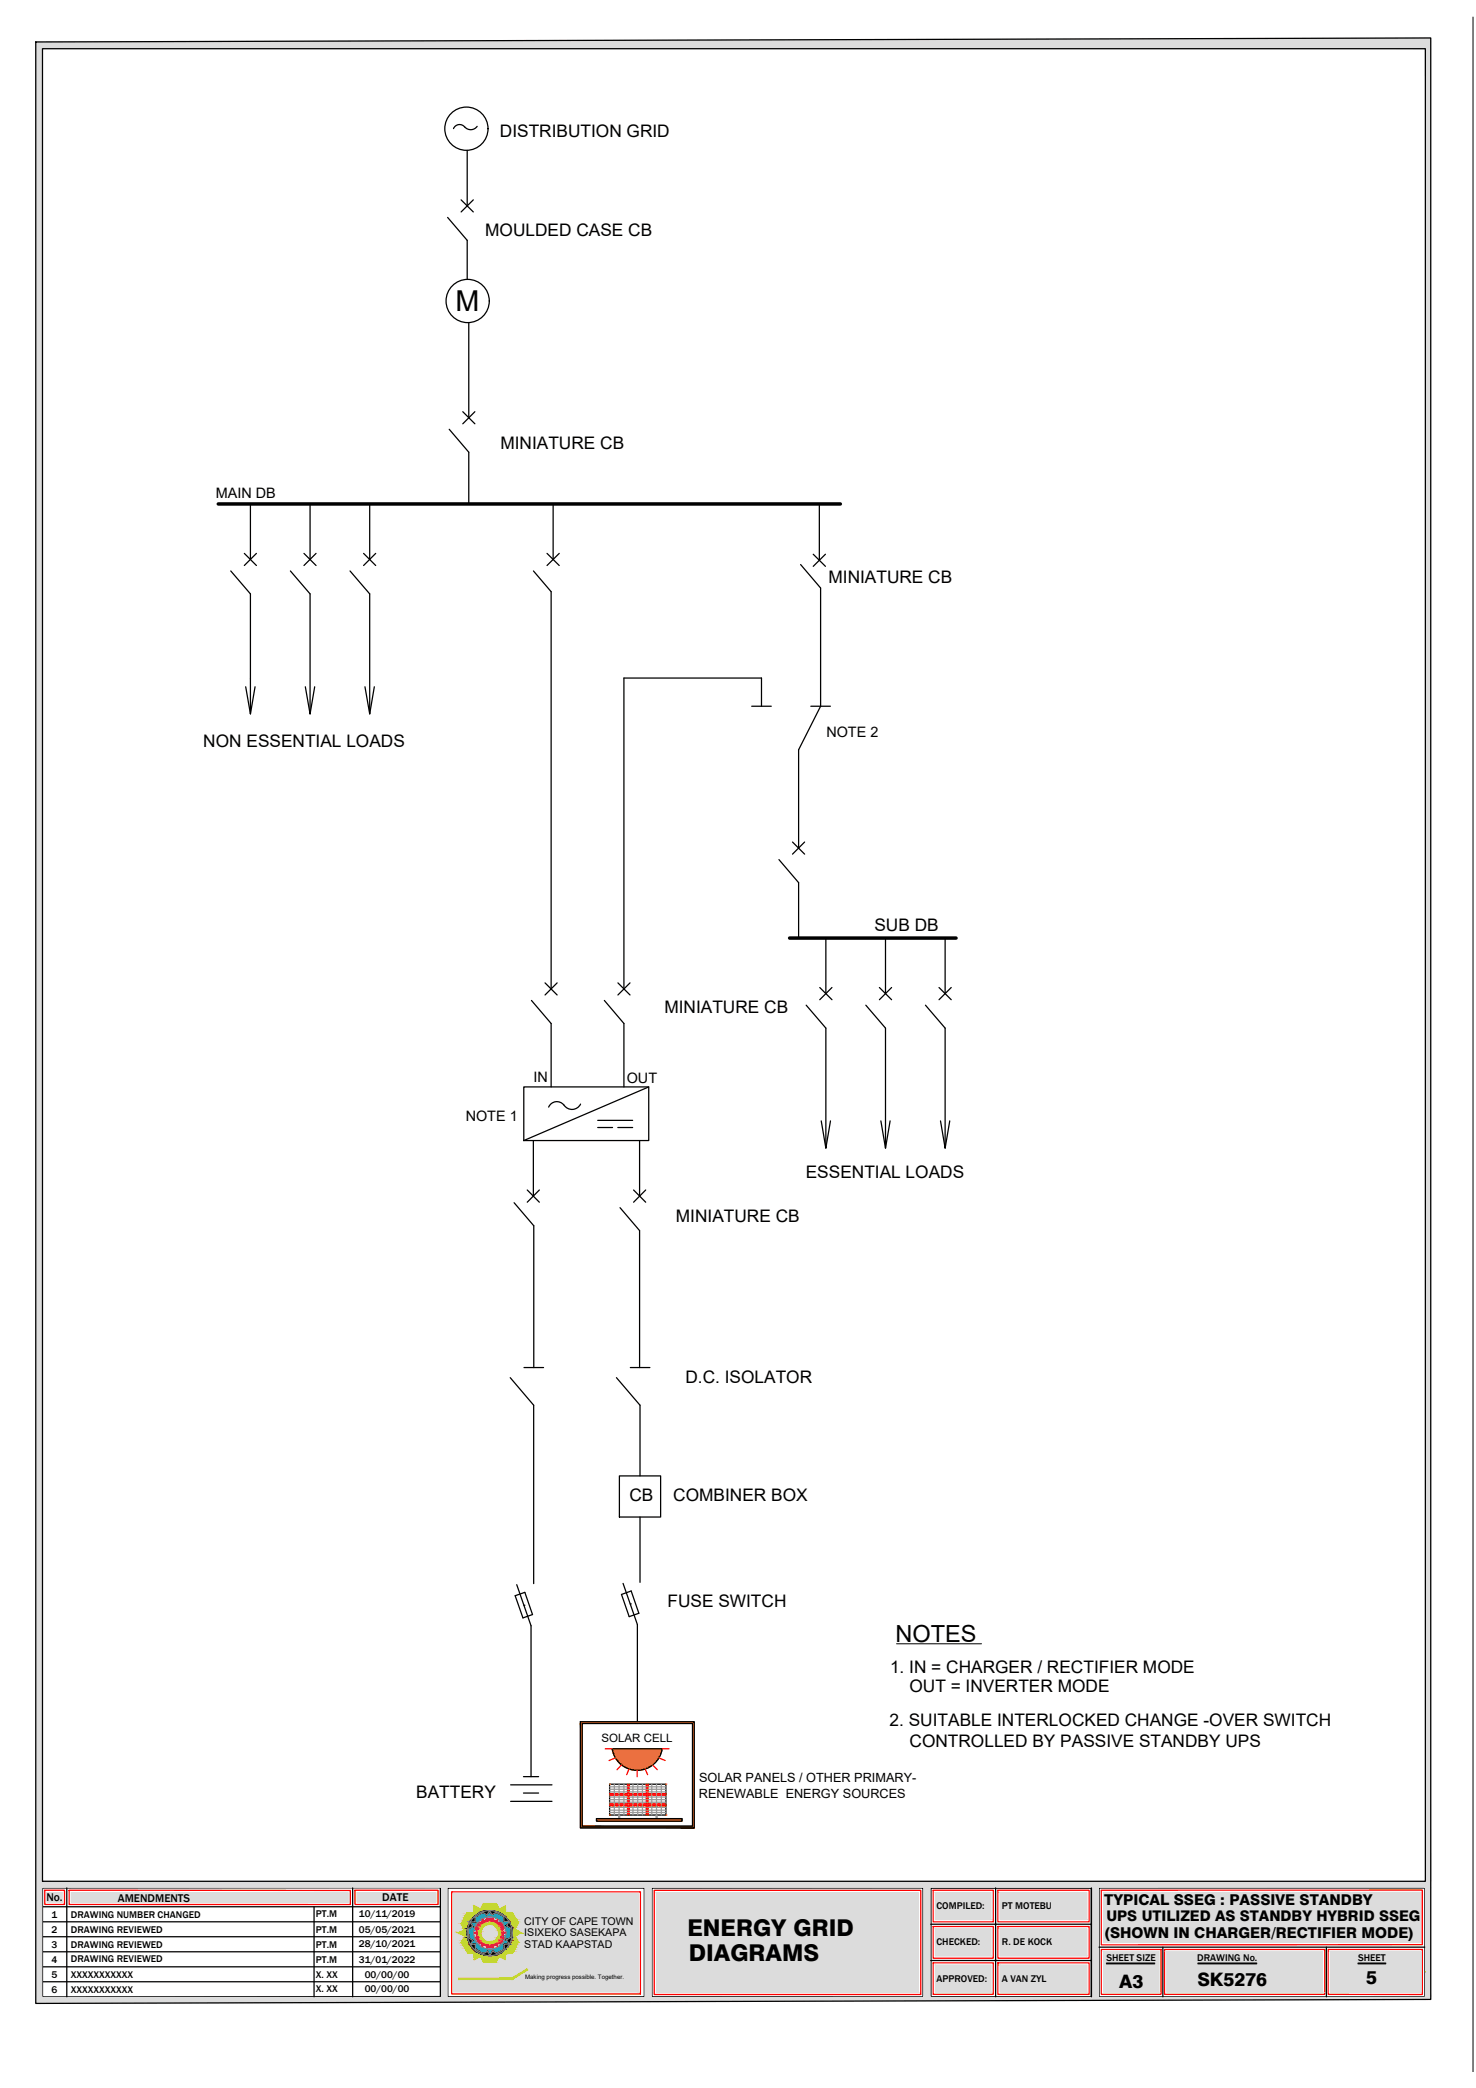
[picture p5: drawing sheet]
<svg xmlns="http://www.w3.org/2000/svg" width="297mm" height="420mm" viewBox="0 0 297 420" stroke-linecap="round" stroke-linejoin="round" font-family="sans-serif">
<defs><g id="words">
<text font-size="5.8" x="91.7" y="62.7">M</text>
<g font-size="4.7">
<text x="180.2" y="330.3">NOTES</text>
<text x="138.3" y="389.5">ENERGY GRID</text>
<text x="138.6" y="394.7">DIAGRAMS</text>
</g>
<g font-size="3.7">
<text x="225.3" y="400.1">A3</text>
<text x="241" y="399.5">SK5276</text>
<text x="274.9" y="399.2">5</text>
</g>
<g font-size="3.5">
<text x="100.6" y="27.5">DISTRIBUTION GRID</text>
<text x="97.6" y="47.5">MOULDED CASE CB</text>
<text x="100.7" y="90.3">MINIATURE CB</text>
<text x="166.7" y="117.4">MINIATURE CB</text>
<text x="40.9" y="150.3">NON ESSENTIAL LOADS</text>
<text x="176" y="187.4">SUB DB</text>
<text x="133.7" y="203.9">MINIATURE CB</text>
<text x="162.2" y="237">ESSENTIAL LOADS</text>
<text x="136" y="245.8">MINIATURE CB</text>
<text x="137.9" y="278.2">D.C. ISOLATOR</text>
<text x="126.7" y="302.1">CB</text>
<text x="135.5" y="302.1">COMBINER BOX</text>
<text x="134.3" y="323.5">FUSE SWITCH</text>
<text x="179.1" y="336.6">1. IN = CHARGER / RECTIFIER MODE</text>
<text x="183" y="340.5">OUT = INVERTER MODE</text>
<text x="179" y="347.3">2. SUITABLE INTERLOCKED CHANGE -OVER SWITCH</text>
<text x="183" y="351.6">CONTROLLED BY PASSIVE STANDBY UPS</text>
<text x="83.8" y="361.7">BATTERY</text>
</g>
<g font-size="3">
<text x="222.2" y="383.4">TYPICAL SSEG : PASSIVE STANDBY</text>
<text x="222.2" y="389.9">(SHOWN IN CHARGER/RECTIFIER MODE)</text>
<text x="222.7" y="386.6">UPS UTILIZED AS STANDBY HYBRID SSEG</text>
</g>
<g font-size="2.9">
<text x="43.5" y="100.2">MAIN DB</text>
<text x="166.3" y="148.2">NOTE 2</text>
<text x="107.3" y="217.8">IN</text>
<text x="126.1" y="217.9">OUT</text>
<text x="93.7" y="225.5">NOTE 1</text>
</g>
<g font-size="2.6">
<text x="140.7" y="358.5">SOLAR PANELS / OTHER PRIMARY-</text>
<text x="140.6" y="361.7">RENEWABLE ENERGY SOURCES</text>
</g>
<g font-size="2.3">
<text x="121.1" y="350.5">SOLAR CELL</text>
<text x="9.3" y="382.6">No.</text>
<text x="23.7" y="382.6">AMENDMENTS</text>
<text x="76.9" y="382.5">DATE</text>
</g>
<g font-size="2.1">
<text x="105.5" y="387.3">CITY OF CAPE TOWN</text>
<text x="105.5" y="389.7">ISIXEKO SASEKAPA</text>
<text x="105.5" y="392">STAD KAAPSTAD</text>
</g>
<g font-size="2">
<text x="10.4" y="385.9">1</text>
<text x="10.4" y="388.9">2</text>
<text x="14.3" y="385.9">DRAWING NUMBER CHANGED</text>
<text x="14.3" y="388.9">DRAWING REVIEWED</text>
<text x="63.6" y="385.8">PT.M</text>
<text x="63.6" y="388.9">PT.M</text>
<text x="72.2" y="385.8">10/11/2019</text>
<text x="72.2" y="388.9">05/05/2021</text>
<text x="188.5" y="384.2">COMPILED:</text>
<text x="201.6" y="384.2">PT MOTEBU</text>
<text x="10.4" y="391.9">3</text>
<text x="10.4" y="394.9">4</text>
<text x="14.3" y="392">DRAWING REVIEWED</text>
<text x="14.3" y="394.8">DRAWING REVIEWED</text>
<text x="63.6" y="391.9">PT.M</text>
<text x="63.6" y="394.9">PT.M</text>
<text x="72.2" y="391.9">28/10/2021</text>
<text x="72.2" y="394.9">31/01/2022</text>
<text x="188.5" y="391.5">CHECKED:</text>
<text x="201.6" y="391.5">R. DE KOCK</text>
<text x="222.7" y="394.5">SHEET SIZE</text>
<text x="240.9" y="394.5">DRAWING No.</text>
<text x="273.3" y="394.5">SHEET</text>
<text x="10.4" y="397.9">5</text>
<text x="10.4" y="401">6</text>
<text x="14.3" y="398">XXXXXXXXXXX</text>
<text x="14.3" y="401">XXXXXXXXXXX</text>
<text x="63.6" y="397.9">X. XX</text>
<text x="63.6" y="400.9">X. XX</text>
<text x="73.4" y="397.9">00/00/00</text>
<text x="73.4" y="400.9">00/00/00</text>
<text x="188.5" y="398.8">APPROVED:</text>
<text x="201.6" y="398.8">A VAN ZYL</text>
</g>
<text font-size="1.2" x="105.7" y="398.3">Making progress possible. Together.</text>
</g></defs>
<!-- layer: 500AL132KV -->
<g fill="#dcdcdc" stroke="#dcdcdc" stroke-width=".2">
<path d="M132.1 380.9h52.7z"/>
<path d="M132.1 380.9h52.7v20z"/>
<path d="M222.1 380.8h63.9z"/>
<path d="M222.1 380.8h63.9v10.1z"/>
<path d="M267.8 392.7h18.2z"/>
<path d="M267.8 392.7h18.2v8.1z"/>
<path d="M14.4 380.9h55.6z"/>
<path d="M14.4 380.9h55.6v1.8z"/>
<path d="M7.2 8.4l280.7-.8v.8z"/>
<path d="M7.2 401.8h280.7v.5z"/>
<path d="M132.1 380.9v20h52.7zM132.1 400.9h52.7z"/>
<path d="M222.1 380.8v10.1h63.9zM222.1 390.9h63.9z"/>
<path d="M267.8 392.7v8.1h18.2zM267.8 400.8h18.2z"/>
<path d="M222.1 392.7l11.1 8.2v-8.2zM222.1 392.7l11.1 8.2h-11.1z"/>
<path d="M14.4 380.9v1.8h55.6zM14.4 382.7l55.6 .1z"/>
<path d="M7.2 8.4l280.7 1.4v-1.4zM7.2 8.4l280.7 1.4h-280.7z"/>
<path d="M286.9 9.8l1 368.8v-368.8zM286.9 9.8l1 368.8h-1z"/>
<path d="M7.2 9.8l1.4 368.8v-368.8zM7.2 9.8l1.4 368.8h-1.4z"/>
<path d="M7.2 378.6l280.7 1.3v-1.3zM7.2 378.6l280.7 1.3h-280.7z"/>
<path d="M88.6 379.9h199.3zM88.6 379.9h199.3z"/>
<path d="M7.2 379.9h81.4zM7.2 379.9h1.4z"/>
<path d="M88.6 379.9h97.2zM88.6 379.9h42.6z"/>
<path d="M88.6 379.9l1.5 21.9v-21.9zM88.6 379.9l1.5 21.9h-1.5z"/>
<path d="M286.7 379.9l1.2 21.9v-21.9zM286.7 379.9l1.2 21.9h-1.2z"/>
<path d="M219.6 379.9l1.6 21.9v-21.9zM219.6 379.9l1.6 21.9h-1.6z"/>
<path d="M185.8 379.9l1.5 21.9v-21.9zM185.8 379.9l1.5 21.9h-1.5z"/>
<path d="M185.8 401.8h102.1zM156.5 401.8h131.4z"/>
<path d="M129.7 379.9l1.5 21.9v-21.9zM129.7 379.9l1.5 21.9h-1.5z"/>
<path d="M88.6 401.8h1.5zM8.6 401.8h81.5z"/>
<path d="M7.2 379.9l1.4 21.9v-21.9zM7.2 379.9l1.4 21.9h-1.4z"/>
<path d="M156.5 401.8h131.4zM131.2 401.8h156.7z"/>
<path d="M129.7 401.8h1.5zM129.7 401.8h1.5z"/>
<path d="M7.2 401.8h82.9zM7.2 401.8h82.9z"/>
<path d="M7.2 401.8v.5h280.7zM7.2 402.3h280.7l-280.7 .8z"/>
</g>
<!-- layer: 0 -->
<g fill="none" stroke="#dcdcdc" stroke-width=".25">
<path d="M9.5 380.9h3v1.8h-3zM14.4 380.9h55.6v1.9l-55.6-.1zM71.9 380.9h15.8v1.8h-15.8zM132.1 380.9h52.7v20h-52.7zM188.3 380.8h11.1v5.4h-11.1zM188.3 388.1h11.1v5.5h-11.1zM188.3 395.4h11.1v5.5h-11.1zM201.3 380.8h17.4v5.4h-17.4zM201.3 388.1h17.4v5.5h-17.4zM201.3 395.4h17.4v5.5h-17.4zM222.1 380.8h63.9v10.1h-63.9zM222.1 392.7h11.1v8.2h-11.1z"/>
<path d="M234.8 392.7h31.3v8.2h-31.3zM267.8 392.7h18.2v8.1l-18.2 .1z"/>
</g>
<g fill="#dcdcdc" stroke="#dcdcdc" stroke-width=".2">
<path d="M91.3 381.1l37.2 19.7v-19.7zM91.3 381.1l37.2 19.7h-37.2z"/>
<path d="M201.3 380.8l17.4 5.4v-5.4zM201.3 380.8l17.4 5.4h-17.4z"/>
<path d="M201.3 388.1l17.4 5.5v-5.5zM201.3 388.1l17.4 5.5h-17.4z"/>
<path d="M188.3 380.8l11.1 5.4v-5.4zM188.3 380.8l11.1 5.4h-11.1z"/>
<path d="M188.3 388.1l11.1 5.5v-5.5zM188.3 388.1l11.1 5.5h-11.1z"/>
<path d="M201.3 395.4l17.4 5.5v-5.5zM201.3 395.4l17.4 5.5h-17.4z"/>
<path d="M188.3 395.4l11.1 5.5v-5.5zM188.3 395.4l11.1 5.5h-11.1z"/>
<path d="M234.8 392.7l31.3 8.2v-8.2zM234.8 392.7l31.3 8.2h-31.3z"/>
<path d="M71.9 380.9l15.8 1.8v-1.8zM71.9 380.9l15.8 1.8h-15.8z"/>
<path d="M9.5 380.9l3 1.8v-1.8zM9.5 380.9l3 1.8h-3z"/>
</g>
<!-- layer: BorderSheet -->
<path d="M8.4 379.8h80.6v22.2l-80.6-.1zM90 379.8h39.8v22.2h-39.8zM131.1 379.8h54.8v22.1l-54.8 .1zM187.2 379.8h32.6v22.1h-32.6zM221 379.8h65.9v22.1h-65.9zM91.3 381.1h37.2v19.7h-37.2z" fill="none" stroke="#dcdcdc" stroke-width=".25"/>
<!-- layer: TEXT -->
<g fill="none" stroke="#f00" stroke-width=".25">
<path d="M9 380.4h4v2.8h-4zM13.9 380.4h56.6v2.8h-56.6zM71.4 380.4h16.8v2.8h-16.8zM131.7 380.4h53.6v20.9h-53.6zM187.8 380.4h12.1v6.3h-12.1zM187.8 387.7h12.1v6.3h-12.1zM187.8 395h12.1v6.3h-12.1zM200.8 380.4h18.4v6.3h-18.4zM200.8 387.7h18.4v6.3h-18.4zM200.8 395h18.4v6.3h-18.4zM221.6 392.3h12.1v9h-12.1zM221.6 380.4l64.6-.1v11l-64.6 .1z"/>
<path d="M234.4 392.3h32.2v9h-32.2zM267.3 392.3h18.9v9h-18.9z"/>
</g>
<g fill="none" stroke="#000" stroke-width=".25">
<path d="M7.2 8.4l280.7-.8v394.7l-280.7 .8zM8.6 9.8h278.3v368.8h-278.3zM8.6 379.9h80v21.9h-80zM13.4 379.9v21.9M71 379.9v21.9M90.1 379.9h39.6v21.9h-39.6zM131.2 379.9h54.6v21.9h-54.6zM187.3 379.9h32.3v21.9h-32.3zM200.4 379.9v21.9M219.6 379.9v21.9M221.2 379.9h65.5v21.9h-65.5zM8.6 383.7h80"/>
<path d="M8.6 386.7h80M8.6 389.7h80M8.6 392.7h80M8.6 395.8h80M8.6 398.8h80M63.2 383.7v18.1M187.3 387.2h32.3M187.3 394.5h32.3M221.2 391.8h65.5M234 391.8v10M266.9 391.8v10"/>
</g>
<!-- layer: TextTitle -->
<path d="M222.7 395h9.7M222.7 395.2h9.7M241.1 395h11.8M241.1 395.2h11.8M273.3 395h5.6M273.3 395.2h5.6" fill="none" stroke="#000" stroke-width=".25"/>
<!-- layer: BorderSheet -->
<path d="M90.9 380.7h38v20.5h-38z" fill="none" stroke="#f00" stroke-width=".25"/>
<!-- layer: 0 -->
<g fill="#c4d72d" stroke="#c4d72d" stroke-width=".2">
<path d="M97.3 383.1h2.6z"/>
<path d="M95.4 383.5h.1z"/>
<path d="M100.5 384.2l1.2-.7v.7z"/>
<path d="M94 384.9h1.4z"/>
<path d="M101.6 393h1.5z"/>
<path d="M94.1 393h2.3z"/>
<path d="M100.4 393.7h1.2l.1 .6z"/>
<path d="M95.4 393.6l.1 .7z"/>
<path d="M95.4 393.6h1.3l-1.2 .7z"/>
<path d="M96.8 393.7h3.6l-.6 1.1z"/>
<path d="M92.3 398v.3l10.7-.3zM92.3 398.3l10.7-.3 .1 .3zM103 398l.1 .3 3-2.1zM103.1 398.3l3-2.1 .1 .2z"/>
<path d="M97.3 383.1l2.8 .4-.2-.4zM97.3 383.1l2.8 .4h-3.1z"/>
<path d="M97 383.5l3.5 .7-.4-.7zM97 383.5l3.5 .7h-3.8z"/>
<path d="M95.4 383.5l1.3 .7zM95.4 383.5l1.3 .7h-1.3z"/>
<path d="M100.5 384.2h1.2zM100.5 384.2h1.2z"/>
<path d="M95.4 384.2h5.1zM95.4 384.2h5.1z"/>
<path d="M95.4 384.2l6.3 .3v-.3zM95.4 384.2l6.3 .3h-6.3z"/>
<path d="M98.4 384.5h3.3zM98.4 384.5h3.3z"/>
<path d="M95.4 384.5h3zM95.4 384.5h2.4z"/>
<path d="M99 384.5l2.7 .1v-.1zM99 384.5l2.7 .1z"/>
<path d="M95.4 384.5l1.8 .1 .6-.1zM95.4 384.5l1.8 .1h-1.8z"/>
<path d="M99.6 384.6l2.1 .1v-.1zM99.6 384.6l2.1 .1h-1.5z"/>
<path d="M100.2 384.7l1.5 .2v-.2zM100.2 384.7l1.5 .2z"/>
<path d="M95.4 384.6l1.2 .3 .6-.3zM95.4 384.6l1.2 .3h-1.2z"/>
<path d="M100.4 384.9h2.7zM100.4 384.9h2.7z"/>
<path d="M95.4 384.9h1.2zM95.4 384.9h1.2z"/>
<path d="M100.4 384.9l2.8 .1-.1-.1zM100.4 384.9l2.8 .1h-2.5z"/>
<path d="M94 384.9l2.1 .2 .5-.2zM94 384.9l2.1 .2h-2.2z"/>
<path d="M100.7 385l2.7 .3-.2-.3zM100.7 385l2.7 .3h-2.2z"/>
<path d="M93.9 385.1l1.7 .4 .5-.4zM93.9 385.1l1.7 .4h-1.9z"/>
<path d="M101.2 385.3l2.4 .4-.2-.4zM101.2 385.3l2.4 .4h-1.9z"/>
<path d="M93.7 385.5l1.5 .4 .4-.4zM93.7 385.5l1.5 .4h-1.7z"/>
<path d="M101.7 385.7l2.1 .5-.2-.5zM101.7 385.7l2.1 .5h-1.7z"/>
<path d="M93.5 385.9l1.3 .5 .4-.5zM93.5 385.9l1.3 .5h-1.6z"/>
<path d="M102.1 386.2l2 .5-.3-.5zM102.1 386.2l2 .5h-1.6z"/>
<path d="M93.2 386.4l1.3 .5 .3-.5zM93.2 386.4l1.3 .5h-1.6z"/>
<path d="M102.5 386.7l1.8 .3-.2-.3zM102.5 386.7l1.8 .3h-1.7z"/>
<path d="M92.9 386.9l1.5 .2 .1-.2zM92.9 386.9l1.5 .2h-1.6z"/>
<path d="M102.6 387l1.6 .2 .1-.2zM102.6 387l1.6 .2h-1.5z"/>
<path d="M92.8 387.1l1.5 .4 .1-.4zM92.8 387.1l1.5 .4h-1.3z"/>
<path d="M102.7 387.2l1.1 .6 .4-.6zM102.7 387.2l1.1 .6h-.9z"/>
<path d="M93 387.5l1.1 .6 .2-.6zM93 387.5l1.1 .6h-.8z"/>
<path d="M102.9 387.8l.7 .4 .2-.4zM102.9 387.8l.7 .4h-.6z"/>
<path d="M93.3 388.1l.7 .2 .1-.2zM93.3 388.1l.7 .2h-.5z"/>
<path d="M103 388.2l.9 .2-.3-.2zM103 388.2l.9 .2h-.8z"/>
<path d="M93.5 388.3l.5 .4v-.4zM92.8 388.7l.7-.4 .5 .4z"/>
<path d="M103.1 388.4l1.8 .5-1-.5zM103.1 388.4l1.8 .5h-1.8z"/>
<path d="M92.8 388.7l1.2 .2v-.2zM92.3 388.9l.5-.2 1.2 .2z"/>
<path d="M103.1 388.9h1.8zM103.1 388.9l1.6 .1z"/>
<path d="M92.3 388.9l1.7 .4v-.4zM92.3 388.9l1.7 .4h-1z"/>
<path d="M93 389.3l1 .2v-.2zM93 389.3l1 .2h-.5z"/>
<path d="M103.1 389l.6 .6 1-.6zM103.1 389l.6 .6h-.6zM103.1 389.6h.6zM103.1 389.6h.6z"/>
<path d="M93.5 389.5l.6 .4-.1-.4zM93.5 389.5l.6 .4h-.8z"/>
<path d="M103.1 389.6l.9 .6-.3-.6zM103.1 389.6l.9 .6h-1.1z"/>
<path d="M93.3 389.9l1 .6-.2-.6zM93.3 389.9l1 .6h-1.3z"/>
<path d="M102.9 390.2l1.4 .6-.3-.6zM102.9 390.2l1.4 .6h-1.6z"/>
<path d="M102.7 390.8h1.6zM102.7 390.8h1.6z"/>
<path d="M93 390.5l1.4 .3-.1-.3zM93 390.5l1.4 .3h-1.6z"/>
<path d="M92.8 390.8l1.7 .3-.1-.3zM92.8 390.8l1.7 .3h-1.6z"/>
<path d="M102.7 390.8l1.4 .5 .2-.5zM102.7 390.8l1.4 .5h-1.6z"/>
<path d="M92.9 391.1l1.9 .5-.3-.5zM92.9 391.1l1.9 .5h-1.5z"/>
<path d="M102.5 391.3l1.3 .5 .3-.5zM102.5 391.3l1.3 .5h-1.7z"/>
<path d="M93.3 391.6l1.9 .4-.4-.4zM93.3 391.6l1.9 .4h-1.6z"/>
<path d="M102.1 391.8l1.4 .5 .3-.5zM102.1 391.8l1.4 .5h-1.8z"/>
<path d="M93.6 392l2 .5-.4-.5zM93.6 392l2 .5h-1.8z"/>
<path d="M101.7 392.3l1.6 .4 .2-.4zM101.2 392.7l.5-.4 1.6 .4z"/>
<path d="M93.8 392.5l2.3 .3-.5-.3zM93.8 392.5l2.3 .3h-2.1z"/>
<path d="M101.2 392.7l1.9 .3 .2-.3zM100.8 393l.4-.3 1.9 .3z"/>
<path d="M100.8 393h.8zM100.8 393h.8z"/>
<path d="M94 392.8l2.4 .2-.3-.2zM94 392.8l2.4 .2h-2.3zM94.1 393h2.3z"/>
<path d="M95.4 393l1.2 .1-.2-.1zM95.4 393l1.2 .1h-1.2z"/>
<path d="M100.7 393l.9 .2v-.2zM100.2 393.2l.5-.2 .9 .2z"/>
<path d="M95.4 393.1l1.8 .2-.6-.2zM95.4 393.1l1.8 .2h-1.8z"/>
<path d="M100.2 393.2l1.4 .2v-.2zM99.6 393.4l.6-.2 1.4 .2z"/>
<path d="M95.4 393.3l2.4 .2-.6-.2zM95.4 393.3l2.4 .2h-2.4z"/>
<path d="M99.6 393.4l2 .1zM99 393.5h2.6z"/>
<path d="M95.4 393.5h2.8zM95.4 393.5h2.8z"/>
<path d="M99 393.5h2.6zM98.4 393.5h3.2z"/>
<path d="M95.4 393.5h3zM95.4 393.5h3z"/>
<path d="M95.4 393.5l6.2 .1v-.1zM95.4 393.5l6.2 .1h-6.2z"/>
<path d="M96.7 393.6l4.9 .1zM96.7 393.6l4.9 .1z"/>
<path d="M96.8 393.7l.5 1.1h2.5zM97.3 394.8h2.5z"/>
</g>
<path d="M95.4 383.5l1.3 .7 .6-1.1h2.6l.6 1.1 1.2-.7v1.4h1.4l1.2 2.1-.7 1.2 1.3 .7-1.2 .7 .6 1.2-1.2 2.2h-1.5l.1 1.3-1.3-.6-.6 1.1h-2.5l-.6-1.2-1.3 .8v-1.4h-1.3l-1.3-2.2 .7-1.3-1.2-.6 1.2-.6-.7-1.2 1.2-2.2h1.4z" fill="none" stroke="#c4d72d" stroke-width=".25"/>
<g fill="#ec268f" stroke="#ec268f" stroke-width=".2">
<path d="M97.9 386h1.3z"/>
<path d="M99.5 386.6l.6-.4v.4z"/>
<path d="M96.3 386.9h.7z"/>
<path d="M100.1 390.9l.8 .1z"/>
<path d="M96.4 391h1z"/>
<path d="M99.5 391.3h.6v.3z"/>
<path d="M97 391.3v.3z"/>
<path d="M97 391.3h.6l-.6 .3z"/>
<path d="M97.7 391.3h1.8l-.3 .6z"/>
<path d="M97.9 386l1.5 .2-.2-.2zM97.9 386l1.5 .2h-1.6z"/>
<path d="M97.8 386.2l1.7 .4-.1-.4zM97.8 386.2l1.7 .4h-1.9z"/>
<path d="M97 386.2l.6 .4zM97 386.2l.6 .4h-.6z"/>
<path d="M99.5 386.6h.6zM99.5 386.6h.6z"/>
<path d="M97 386.6h2.5zM97 386.6h2.5z"/>
<path d="M97 386.6h3.1zM97 386.6h3.1z"/>
<path d="M98.8 386.6l1.3 .1zM98.8 386.6l1.3 .1z"/>
<path d="M97 386.6h1.4zM97 386.6l.9 .1z"/>
<path d="M99.2 386.7l.9 .2v-.2zM99.2 386.7l.9 .2z"/>
<path d="M97 386.7l.5 .2 .4-.2zM97 386.7l.5 .2h-.5z"/>
<path d="M99.6 386.9h.5zM99.6 386.9h.5z"/>
<path d="M99.7 386.9h1.1zM99.7 386.9h1.1z"/>
<path d="M97 386.9h.5zM97 386.9h.5z"/>
<path d="M97 386.9h.4zM97 386.9h.5z"/>
<path d="M99.7 386.9l1.2 .2-.1-.2zM99.7 386.9l1.2 .2h-.9z"/>
<path d="M96.3 386.9l.9 .2 .2-.2zM96.3 386.9l.9 .2h-1z"/>
<path d="M100 387.1l1.1 .3-.2-.3zM100 387.1l1.1 .3h-.8z"/>
<path d="M96.2 387.1l.6 .3 .4-.3zM96.2 387.1l.6 .3h-.7z"/>
<path d="M100.3 387.4l1 .3-.2-.3zM100.3 387.4l1 .3h-.7z"/>
<path d="M96.1 387.4l.5 .3 .2-.3zM96.1 387.4l.5 .3h-.7z"/>
<path d="M100.6 387.7l.9 .3-.2-.3zM100.6 387.7l.9 .3h-.8z"/>
<path d="M95.9 387.7l.5 .3 .2-.3zM95.9 387.7l.5 .3h-.7z"/>
<path d="M100.7 388l.6 .1 .2-.1zM100.7 388l.6 .1h-.5z"/>
<path d="M95.7 388l.7 .1v-.1zM95.7 388l.7 .1z"/>
<path d="M100.8 388.1l.3 .4 .2-.4zM100.8 388.1l.3 .4h-.2z"/>
<path d="M95.8 388.1l.5 .4 .1-.4zM95.8 388.1l.5 .4h-.3z"/>
<path d="M100.9 388.5h.2zM100.9 388.5l.2 .1z"/>
<path d="M96 388.5l.3 .1zM96 388.5l.3 .1z"/>
<path d="M100.9 388.6l.8 .3zM100.9 388.6l.8 .3h-.8z"/>
<path d="M96 388.6l.2 .3 .1-.3zM95.4 388.9l.6-.3 .2 .3z"/>
<path d="M100.9 388.9h.8zM100.9 388.9l.8 .1z"/>
<path d="M95.4 388.9l.8 .1zM95.4 388.9l.8 .1z"/>
<path d="M95.5 389l.7 .3v-.3zM95.5 389l.7 .3z"/>
<path d="M100.9 389l.2 .3 .6-.3zM100.9 389l.2 .3h-.2z"/>
<path d="M100.9 389.3l.3 .1zM100.9 389.3l.3 .1h-.3z"/>
<path d="M96.1 389.3l.2 .1-.1-.1zM96.1 389.3l.2 .1h-.3z"/>
<path d="M100.9 389.4l.5 .4-.2-.4zM100.9 389.4l.5 .4h-.6z"/>
<path d="M96 389.4l.4 .4-.1-.4zM96 389.4l.4 .4h-.6z"/>
<path d="M100.8 389.8l.7 .1zM100.8 389.8l.7 .1z"/>
<path d="M95.8 389.8l.6 .1zM95.8 389.8l.6 .1z"/>
<path d="M100.7 389.9l.6 .3 .2-.3zM100.7 389.9l.6 .3h-.7z"/>
<path d="M95.7 389.9l.9 .3-.2-.3zM95.7 389.9l.9 .3h-.7z"/>
<path d="M100.6 390.2l.5 .3 .2-.3zM100.6 390.2l.5 .3h-.8z"/>
<path d="M95.9 390.2l.9 .3-.2-.3zM95.9 390.2l.9 .3h-.7z"/>
<path d="M100.3 390.5l.6 .3 .2-.3zM100 390.8l.3-.3 .6 .3z"/>
<path d="M96.1 390.5l1.1 .3-.4-.3zM96.1 390.5l1.1 .3h-.9z"/>
<path d="M100 390.8l.9 .1v-.1zM99.8 390.9l.2-.1 .9 .1z"/>
<path d="M96.3 390.8l1.1 .2-.2-.2zM96.3 390.8l1.1 .2h-1zM96.4 391h1z"/>
<path d="M99.8 390.9l.3 .2v-.2zM99.6 391.1l.2-.2 .3 .2z"/>
<path d="M97 391l.5 .1zM97 391l.5 .1h-.5z"/>
<path d="M99.6 391.1l.5 .1v-.1zM99.2 391.2l.4-.1 .5 .1z"/>
<path d="M97 391.1l.9 .1zM97 391.1l.9 .1h-.9z"/>
<path d="M97 391.2l1.3 .1zM97 391.2l1.3 .1z"/>
<path d="M99.2 391.2l.9 .1zM98.8 391.3h1.3z"/>
<path d="M97.7 391.3h.7zM97.7 391.3h.7z"/>
<path d="M97 391.3h.7zM97 391.3h.6z"/>
<path d="M97.7 391.3h2.4zM97.7 391.3h2.4z"/>
<path d="M97.9 391.9h1.3zM97.7 391.3l1.5 .6h-1.3z"/>
</g>
<g fill="none" stroke="#ec268f" stroke-width=".25">
<path d="M97 386.2l.6 .4 .3-.6h1.3l.3 .6 .6-.4v.7h.7l.7 1.1-.4 .6 .6 .3-.6 .4 .4 .6-.6 1.1-.8-.1v.7l-.6-.3-.3 .6h-1.3l-.2-.6-.7 .3v-.6h-.6l-.7-1.1 .4-.6-.7-.4 .6-.3-.3-.6 .6-1.1h.7z"/>
<circle cx="98.6" cy="389" r="2.34"/>
</g>
<g fill="#02acd4" stroke="#02acd4" stroke-width=".2">
<path d="M98.5 384.5l.2 .3h-.4z"/>
<path d="M99.8 384.9h.1z"/>
<path d="M96.5 385.3l.7-.4 .7 .4z"/>
<path d="M101.7 386.7h.7z"/>
<path d="M94.7 391.2h.5z"/>
<path d="M99.1 392.6h1.7z"/>
<path d="M98.4 393.1h.4z"/>
<path d="M98.3 384.8l.4 .1zM98.3 384.8l.4 .1z"/>
<path d="M99.8 384.9l1 .4zM99 385.3l.8-.4 1 .4z"/>
<path d="M98.3 384.9l.7 .4-.3-.4zM98.3 384.9l.7 .4h-1z"/>
<path d="M98 385.3h2.8zM98 385.3h2.8z"/>
<path d="M96.5 385.3h1.5zM96.4 385.3h1.6z"/>
<path d="M96.4 385.3l5 .4-.6-.4zM95.9 385.7l.5-.4 5 .4z"/>
<path d="M95.9 385.7h5.5zM95.8 385.7h5.6z"/>
<path d="M98.6 385.7l2.8 .1zM98.6 385.7l2.8 .1z"/>
<path d="M95.8 385.7h2.8zM95.7 385.8h2.4z"/>
<path d="M95.7 385.8h2.4zM95.6 385.8h2.3z"/>
<path d="M99.1 385.8l2.3 .1v-.1zM99.1 385.8l2.3 .1z"/>
<path d="M95.6 385.8h2.3zM95.6 385.8l2 .1z"/>
<path d="M99.6 385.9l1.8 .2v-.2zM99.6 385.9l1.8 .2h-1.3z"/>
<path d="M95.6 385.9l1.5 .2 .5-.2zM95.6 385.9l1.5 .2h-1.5z"/>
<path d="M100.1 386.1l1.3 .2v-.2zM100.1 386.1l1.3 .2h-.9z"/>
<path d="M95.6 386.1l1 .2 .5-.2zM95.6 386.1l1 .2h-1z"/>
<path d="M100.5 386.3l.9 .4v-.4zM100.5 386.3l.9 .4h-.5z"/>
<path d="M95.6 386.3l.6 .4 .4-.4zM95.6 386.3l.6 .4h-.6z"/>
<path d="M101.7 386.7h.7zM101.4 386.7h1z"/>
<path d="M100.9 386.7h.5zM100.9 386.7h.5z"/>
<path d="M95.6 386.7h.6zM95.6 386.7h.6z"/>
<path d="M95.6 386.7h.6zM94.6 386.8h1.6z"/>
<path d="M100.9 386.7l1.3 .4 .2-.4zM100.9 386.7l1.3 .4h-1z"/>
<path d="M94.6 386.8l1.3 .3 .3-.3zM94.6 386.8l1.3 .3h-1.1z"/>
<path d="M101.2 387.1l.8 .4 .2-.4zM101.2 387.1l.8 .4h-.5z"/>
<path d="M94.8 387.1l.9 .4 .2-.4zM94.8 387.1l.9 .4h-.6z"/>
<path d="M101.5 387.5h.5zM101.5 387.5h.5z"/>
<path d="M95.1 387.5l.5 .1 .1-.1zM95.1 387.5l.5 .1h-.5z"/>
<path d="M101.5 387.5l1.2 .5-.7-.5zM101.5 387.5l1.2 .5h-1z"/>
<path d="M95.1 387.6l.4 .4 .1-.4zM94.5 388l.6-.4 .4 .4z"/>
<path d="M101.7 388h1.1zM101.7 388h1.1z"/>
<path d="M94.5 388l.9 .1 .1-.1zM94.3 388.1l.2-.1 .9 .1z"/>
<path d="M101.7 388l1.1 .5v-.5zM101.7 388l1.1 .5h-1z"/>
<path d="M94.3 388.1l1 .4 .1-.4zM94.3 388.1l1 .4h-1z"/>
<path d="M101.8 388.5l1 .5v-.5zM101.8 388.5l1 .5h-1z"/>
<path d="M94.3 388.5l1 .5v-.5zM94.3 388.5l1 .5h-1z"/>
<path d="M101.8 389l1 .5v-.5zM101.8 389l1 .5h-1z"/>
<path d="M94.3 389l1 .5v-.5zM94.3 389l1 .5h-1z"/>
<path d="M101.8 389.5l1.1 .3-.1-.3zM101.8 389.5l1.1 .3h-1.2z"/>
<path d="M94.3 389.5l1.1 .5-.1-.5zM94.3 389.5l1.1 .5h-1.1z"/>
<path d="M101.7 389.8l.8 .2 .4-.2zM101.7 389.8l.8 .2h-.8z"/>
<path d="M94.3 390h1.2zM94.3 390h1.2z"/>
<path d="M101.7 390l.2 .4 .6-.4zM101.7 390l.2 .4h-.4z"/>
<path d="M101.5 390.4l.5 .1zM101.5 390.4l.5 .1h-.5z"/>
<path d="M94.4 390l1.3 .5-.2-.5zM94.4 390l1.3 .5h-.5zM95.2 390.5h.5zM95.2 390.5h.5z"/>
<path d="M101.5 390.5l.8 .4-.3-.4zM101.5 390.5l.8 .4h-1.1z"/>
<path d="M95.2 390.5l.7 .4-.2-.4zM95.2 390.5l.7 .4h-1z"/>
<path d="M101.2 390.9l1.2 .3-.1-.3zM101.2 390.9l1.2 .3h-1.4z"/>
<path d="M94.9 390.9l1.3 .3-.3-.3zM94.9 390.9l1.3 .3h-1.5z"/>
<path d="M101 391.2h1.4zM101 391.2h.5z"/>
<path d="M95.7 391.2h.5zM95.7 391.2h.5z"/>
<path d="M94.7 391.2h1zM94.7 391.2h.5z"/>
<path d="M100.9 391.2l.6 .1zM100.9 391.2l.6 .1h-.6z"/>
<path d="M95.7 391.2l.5 .1zM95.7 391.2l.5 .1z"/>
<path d="M100.9 391.3l.6 .3v-.3zM100.5 391.6l.4-.3 .6 .3z"/>
<path d="M95.7 391.3l.9 .3-.4-.3zM95.7 391.3l.9 .3h-.9z"/>
<path d="M100.5 391.6l1 .3v-.3zM100.1 391.9l.4-.3 1 .3z"/>
<path d="M95.7 391.6l1.4 .3-.5-.3zM95.7 391.6l1.4 .3h-1.4z"/>
<path d="M100.1 391.9l1.4 .2v-.2zM99.6 392.1l.5-.2 1.4 .2z"/>
<path d="M95.7 391.9l1.9 .2-.5-.2zM95.7 391.9l1.9 .2h-1.9z"/>
<path d="M99.6 392.1l1.9 .1zM99.3 392.2h2.2z"/>
<path d="M99.3 392.2h2.2zM99.1 392.2h2.3z"/>
<path d="M95.7 392.1l2.4 .1zM95.7 392.1l2.4 .1h-2.4z"/>
<path d="M99.1 392.2h2.3zM98.6 392.3h2.7z"/>
<path d="M95.7 392.2l2.9 .1zM95.7 392.2l2.9 .1z"/>
<path d="M95.7 392.3h5.6zM95.7 392.3h5.6z"/>
<path d="M95.7 392.3l5.1 .3 .5-.3zM95.7 392.3l5.1 .3h-4.5z"/>
<path d="M99.1 392.6h1.6zM99.3 392.6h1.4l-.8 .5z"/>
<path d="M96.3 392.6h2.8zM96.3 392.6h2.8z"/>
<path d="M98.1 392.6l.7 .5 .3-.5zM98.1 392.6l.7 .5h-.4z"/>
<path d="M96.4 392.6l.9 .5 .8-.5zM96.4 392.6l.9 .5z"/>
<path d="M98.4 393.1h.4zM98.4 393.1h.4l-.2 .4z"/>
</g>
<g fill="#000" stroke="#000" stroke-width=".2">
<path d="M94.6 386.8l.1 .1h-.2zM94.6 391.2h.1zM94.8 386.4h.8v.3zM95.2 391.2h.5zM97.8 393.5h1.4zM98.2 384.5h.8zM98.7 384.9h1.1l-.5 .2zM99.1 392.6h.2zM101.4 386.7h.9zM101.5 391.2h1z"/>
<path d="M94.1 388.1l.2 .6v-.6zM94.1 388.1l.2 .6h-.3z"/>
<path d="M94 388.7l.3 .6v-.6zM94 388.7l.3 .6h-.3z"/>
<path d="M94 389.3l.3 .6v-.6zM94 389.3l.3 .6h-.2z"/>
<path d="M94.1 388.1h.2zM94.1 388.1h.2z"/>
<path d="M94.1 389.9l.2 .1zM94.1 389.9l.2 .1z"/>
<path d="M94.1 390l1.1 .5-.9-.5zM94.1 390l1.1 .5h-.9zM94.3 390.5h.9zM94.3 390.5h.9z"/>
<path d="M94.5 386.9l.6 .6-.4-.6zM94.5 386.9l.6 .6h-.8z"/>
<path d="M94.8 386.4l-.2 .3h1zM94.6 386.7h1z"/>
<path d="M94.5 391.1l.2 .1 .1-.1zM94.5 391.1l.2 .1z"/>
<path d="M94.3 387.5l.8 .1v-.1zM94.3 387.5l.8 .1h-.9z"/>
<path d="M94.2 387.6l.1 .5 .8-.5zM94.2 387.6l.1 .5h-.2z"/>
<path d="M94.3 390.5l.5 .6 .4-.6zM94.3 390.5l.5 .6h-.3z"/>
<path d="M95.3 385.8l.3 .1v-.1zM95.2 385.9l.1-.1 .3 .1z"/>
<path d="M95.2 385.9l.4 .5v-.5zM95.2 385.9l.4 .5h-.8z"/>
<path d="M95.2 391.2l.5 .1zM94.7 391.3h1z"/>
<path d="M94.6 391.3l1.1 .3v-.3zM94.6 391.3l1.1 .3h-.9z"/>
<path d="M94.8 391.6l.9 .4v-.4zM94.8 391.6l.9 .4h-.5z"/>
<path d="M95.2 392l.5 .3v-.3zM95.2 392l.5 .3h-.3z"/>
<path d="M95.4 392.3l.7 .2zM95.4 392.3l.7 .2h-.5z"/>
<path d="M95.6 392.5l1.2 .3-.7-.3zM95.6 392.5l1.2 .3h-.7z"/>
<path d="M95.6 385.5v.3l.5-.3zM95.6 385.5v.3h-.3z"/>
<path d="M96.1 385.1v.4l.6-.4zM95.6 385.5l.5-.4v.4z"/>
<path d="M96.1 392.8l1.2 .3-.5-.3zM96.1 392.8l1.2 .3h-.7z"/>
<path d="M96.6 384.9h.6zM96.6 384.9h.6z"/>
<path d="M96.6 384.9l.1 .2 .5-.2zM96.1 385.1l.5-.2 .1 .2z"/>
<path d="M96.6 393.1h.7zM96.6 393.1h.7z"/>
<path d="M97.8 393.5h.8zM97.8 393.5h.8z"/>
<path d="M97.8 393.5h1.2zM98.2 393.5h.8z"/>
<path d="M97.2 384.9l.8 .4zM97.2 384.9h1.1l-.3 .4z"/>
<path d="M98.1 392.7l.3 .4zM97.3 393.1l.8-.4 .3 .4z"/>
<path d="M97.2 384.9h1.1zM97.2 384.9h1.1z"/>
<path d="M97.3 393.1h1.1zM97.3 393.1h1.1z"/>
<path d="M96.6 393.1h1.8zM96.6 393.1h1.8z"/>
<path d="M96.6 393.1l1.9 .2-.1-.2zM96.6 393.1l1.9 .2h-1.3z"/>
<path d="M97.2 384.6l1.1 .3 .1-.3zM96.6 384.9l.6-.3 1.1 .3z"/>
<path d="M97.8 384.5l.6 .1 .1-.1zM97.2 384.6l.6-.1 .6 .1z"/>
<path d="M98.2 384.5h.3zM97.8 384.5h.7z"/>
<path d="M97.2 393.3l1.4 .2-.1-.2zM97.2 393.3l1.4 .2z"/>
<path d="M98.7 384.9l.2 .2h.4zM98.9 385.1h.4l-.3 .2z"/>
<path d="M98.2 384.5h.8zM98.2 384.5h.8z"/>
<path d="M98.5 384.5h.7zM98.5 384.5h.7z"/>
<path d="M98.5 384.5l1.1 .1zM98.5 384.5l1.1 .1z"/>
<path d="M99.1 392.6l.8 .5zM99.1 392.6l.8 .5h-1.1z"/>
<path d="M98.6 384.6l1.6 .1-.6-.1zM98.6 384.6l1.6 .1h-1.5z"/>
<path d="M98.6 393.4h1zM98.6 393.4l.6 .1z"/>
<path d="M98.7 384.8h1.1zM98.7 384.8l1.1 .1z"/>
<path d="M98.7 384.7l1.6 .1zM98.7 384.7l1.6 .1z"/>
<path d="M98.7 393.2l.9 .2 .6-.2zM98.7 393.2l.9 .2h-1z"/>
<path d="M99.8 384.8l.6 .1zM99.8 384.8l.6 .1z"/>
<path d="M99.9 384.9l.8 .1zM99.9 384.9l.8 .1z"/>
<path d="M98.8 393.1l1.4 .1 .3-.1zM98.8 393.1l1.4 .1h-1.5z"/>
<path d="M100.2 385l1 .3-.5-.3zM100.2 385l1 .3h-.4z"/>
<path d="M100.1 393l.4 .1 .2-.1zM99.9 393.1l.2-.1 .4 .1z"/>
<path d="M100.8 385.3l.8 .4-.4-.4zM100.8 385.3l.8 .4z"/>
<path d="M100.6 392.7l.1 .3 .5-.3zM100.1 393l.5-.3 .1 .3z"/>
<path d="M101.4 385.7h.3zM101.4 385.7h.3z"/>
<path d="M101.4 386.7h.2zM101.4 386.7h.2z"/>
<path d="M101.4 385.7l.7 .5-.4-.5zM101.4 385.7l.7 .5h-.7z"/>
<path d="M101.3 392.3l-.1 .4 .5-.4zM100.6 392.7l.7-.4-.1 .4z"/>
<path d="M101.5 392.2l.2 .1 .1-.1zM101.3 392.3l.2-.1 .2 .1z"/>
<path d="M101.4 386.2l1 .5-.3-.5zM101.4 386.2l1 .5h-1z"/>
<path d="M101.5 391.8l.3 .4 .3-.4zM101.5 391.8l.3 .4h-.3z"/>
<path d="M101.4 386.7h.9zM101.4 386.7h1z"/>
<path d="M102.4 386.7l.3 .5zM102.4 386.7l.3 .5h-.6z"/>
<path d="M101.5 391.3l.6 .5 .4-.5zM101.5 391.3l.6 .5h-.6z"/>
<path d="M101.5 391.2h1zM101.5 391.2l1 .1z"/>
<path d="M102.1 387.2l.7 .3-.1-.3zM102.1 387.2l.7 .3h-.8z"/>
<path d="M102.2 390.8l.3 .4 .2-.4zM102.2 390.8l.3 .4z"/>
<path d="M102 387.5l.9 .3-.1-.3zM102 387.5l.9 .3h-.5z"/>
<path d="M101.9 390.4l.8 .4 .2-.4zM101.9 390.4l.8 .4h-.5z"/>
<path d="M102.4 387.8l.6 .2-.1-.2zM102.4 387.8l.6 .2z"/>
<path d="M102.2 390.2l.7 .2v-.2zM101.9 390.4l.3-.2 .7 .2z"/>
<path d="M102.8 388l.3 .4-.1-.4zM102.8 388l.3 .4h-.3z"/>
<path d="M102.9 389.8v.4l.1-.4zM102.2 390.2l.7-.4v.4z"/>
<path d="M102.8 388.4l.3 .6v-.6zM102.8 388.4l.3 .6h-.3z"/>
<path d="M102.8 389.6l.2 .2 .1-.2zM102.8 389.6l.2 .2h-.1z"/>
<path d="M102.8 389l.3 .6v-.6zM102.8 389l.3 .6h-.3z"/>
</g>
<g fill="none" stroke="#808080" stroke-width=".25">
<path d="M94.6 386.8l1-.1v-.9l1.6-.9 .8 .4 .5-.8 .5 .8 .8-.5 1.6 .9v1h1l-.4 .8 .8 .5 .1 1.8-1 .6 .5 .8h-.9v1l-1.6 .9-.8-.5-.5 .9-.5-.9-.8 .5-1.6-.8v-1.1l-1 .1 .5-.8-.9-.5v-1.9l.8-.5z"/>
<circle cx="98.6" cy="389" r="4.5"/>
<circle cx="98.6" cy="389" r="3.3"/>
</g>
<g fill="#ffbf00" stroke="#ffbf00" stroke-width=".2">
<path d="M98.5 386.7l.1 .2h-.2z"/>
<path d="M99.1 386.9h.2z"/>
<path d="M97.5 387.1l.4-.2 .3 .2z"/>
<path d="M100 387.8h.5z"/>
<path d="M100 390.1h.5z"/>
<path d="M96.6 390.1h.3z"/>
<path d="M98.6 390.8h.2z"/>
<path d="M98.8 390.8h.9z"/>
<path d="M98.4 391.1h.3z"/>
<path d="M98.4 386.9h.2zM98.4 386.9h.2z"/>
<path d="M99.1 386.9l.5 .2zM98.8 387.1l.3-.2 .5 .2z"/>
<path d="M98.4 386.9l.4 .2-.2-.2zM98.4 386.9l.4 .2h-.5z"/>
<path d="M98.3 387.1l1.4 .1zM98.3 387.1l1.4 .1z"/>
<path d="M97.5 387.1l.8 .1zM97.5 387.2h.8z"/>
<path d="M97.5 387.2h2.2zM97.4 387.2h2.3z"/>
<path d="M97.4 387.2h1.2zM97.4 387.2h.9z"/>
<path d="M98.6 387.2h1.2zM98.6 387.2h1.2z"/>
<path d="M97.4 387.2h.9zM97.3 387.3h.6z"/>
<path d="M99 387.2l1 .1zM99 387.2l1 .1z"/>
<path d="M99.3 387.3h.7zM99.3 387.3h.7z"/>
<path d="M97.3 387.3l.4 .1 .2-.1zM97 387.4l.3-.1 .4 .1z"/>
<path d="M97 387.4h.7zM97 387.4h.6z"/>
<path d="M99.3 387.3l.7 .2v-.2zM99.3 387.3l.7 .2z"/>
<path d="M97 387.4l.3 .2 .3-.2zM97 387.4l.3 .2h-.3z"/>
<path d="M99.6 387.5l.4 .2v-.2zM99.6 387.5l.4 .2z"/>
<path d="M99.9 387.7l.1 .1zM99.9 387.7l.1 .1z"/>
<path d="M97 387.6l.1 .3 .2-.3zM97 387.6l.1 .3zM96.7 387.9h.4z"/>
<path d="M96.7 387.9h.4zM96.5 387.9h.6z"/>
<path d="M99.9 387.8l.5 .2 .1-.2zM99.9 387.8l.5 .2h-.3z"/>
<path d="M96.5 387.9l.4 .3 .2-.3zM96.5 387.9l.4 .3h-.2z"/>
<path d="M100.1 388l.1 .2 .2-.2zM100.1 388l.1 .2z"/>
<path d="M96.7 388.2l.2 .1v-.1zM96.7 388.2l.2 .1z"/>
<path d="M100.2 388.2l.2 .1zM100.2 388.2l.2 .1z"/>
<path d="M96.8 388.3v.2zM96.5 388.5l.3-.2v.2z"/>
<path d="M100.2 388.3l.5 .2zM100.2 388.3l.5 .2h-.4z"/>
<path d="M96.5 388.5h.3zM96.4 388.6h.4z"/>
<path d="M100.3 388.5l.4 .1v-.1zM100.3 388.5l.4 .1h-.4z"/>
<path d="M96.4 388.6l.3 .2 .1-.2zM96.4 388.6l.3 .2h-.3z"/>
<path d="M100.3 388.6l.4 .4v-.4zM100.3 388.6l.4 .4h-.3z"/>
<path d="M96.4 388.8l.3 .4v-.4zM96.4 388.8l.3 .4h-.3z"/>
<path d="M100.4 389l.3 .3v-.3zM100.4 389l.3 .3h-.4z"/>
<path d="M100.3 389.3l.4 .1zM100.3 389.3l.4 .1z"/>
<path d="M96.4 389.2l.4 .3-.1-.3zM96.4 389.2l.4 .3h-.4z"/>
<path d="M96.4 389.5h.4zM96.4 389.5h.4z"/>
<path d="M100.3 389.4l-.1 .3 .5-.3zM100.3 389.4l-.1 .3z"/>
<path d="M96.5 389.5l.4 .2-.1-.2zM96.5 389.5l.4 .2z"/>
<path d="M96.8 389.7l.1 .1zM96.8 389.7l.1 .1h-.1z"/>
<path d="M100.2 389.7l.2 .3zM100.2 389.7l.2 .3h-.3z"/>
<path d="M100.1 390l.4 .1-.1-.1zM100.1 390l.4 .1h-.5z"/>
<path d="M96.8 389.8l.3 .3zM96.8 389.8l.3 .3h-.5z"/>
<path d="M96.6 390.1h.5zM96.6 390.1h.3z"/>
<path d="M100 390.1v.1zM100 390.1v.1h-.1z"/>
<path d="M97.1 390.1l.2 .3zM97.1 390.1l.2 .3h-.2z"/>
<path d="M99.9 390.2l.1 .3v-.3zM99.6 390.5l.3-.3 .1 .3z"/>
<path d="M97.1 390.4l.5 .2zM97.1 390.4l.5 .2h-.5z"/>
<path d="M99.6 390.5l.4 .1v-.1zM99.4 390.6l.2-.1 .4 .1z"/>
<path d="M97.1 390.6l.7 .1zM97.1 390.6l.7 .1z"/>
<path d="M99.4 390.6h.6zM99.3 390.7h.6z"/>
<path d="M97.1 390.7h.8zM97.1 390.7h.8z"/>
<path d="M99.3 390.7l.4 .1 .2-.1zM99 390.8l.3-.1 .4 .1z"/>
<path d="M99 390.8h.7zM98.8 390.8h.9z"/>
<path d="M97.2 390.7l1.1 .1zM97.2 390.7l1.1 .1z"/>
<path d="M97.4 390.8h1.2zM97.4 390.8h1.2z"/>
<path d="M98.8 390.8h.8zM98.9 390.8h.7l-.4 .3z"/>
<path d="M97.4 390.8h1.4zM97.4 390.8h1.4z"/>
<path d="M98.3 390.8l.4 .3 .1-.3zM98.3 390.8l.4 .3h-.3z"/>
<path d="M97.5 390.8l.4 .3 .4-.3zM97.5 390.8l.4 .3z"/>
<path d="M98.4 391.1h.3zM98.4 391.1h.3l-.1 .2z"/>
</g>
<g fill="none" stroke="#ffbf00" stroke-width=".25">
<path d="M96.5 387.9h.6l-.1-.5 .9-.5 .4 .3 .2-.5 .3 .4 .4-.2 .8 .4v.5h.5l-.3 .4 .5 .3v.9l-.5 .3 .3 .4h-.5v.5l-.8 .5-.4-.3-.2 .5-.3-.5-.4 .3-.8-.4v-.6h-.5l.2-.4-.4-.2v-.9l.4-.3z"/>
<circle cx="98.6" cy="389" r="1.83"/>
</g>
<!-- layer: 500AL132KV -->
<path d="M286.7 396.8h.2" fill="none" stroke="#0f0" stroke-width=".25"/>
<!-- layer: DEFAULT -->
<path d="M43.9 101.4h125.2M158.9 188.8h33.5" fill="none" stroke="#000" stroke-width=".7"/>
<g fill="none" stroke="#000" stroke-width=".25">
<path d="M90.1 43.8l3.9 4.6M92.8 40.2l2.4 2.5M95.2 40.2l-2.4 2.5M90.4 86.4l3.9 4.6M93.1 82.8l2.5 2.5M95.6 82.8l-2.5 2.5M46.4 114.9l4 4.6M49.2 111.4l2.4 2.4M51.6 111.4l-2.4 2.4M58.4 114.9l4 4.6M61.2 111.4l2.4 2.4M63.6 111.4l-2.4 2.4"/>
<path d="M70.4 114.9l4 4.6M73.2 111.4l2.4 2.4M75.6 111.4l-2.4 2.4M107.4 114.9l3.5 4.2M110.1 111.4l2.4 2.4M112.5 111.4l-2.4 2.4M161.1 113.6l4 4.7v23.8M163.7 111.5l2.4 2.5M164.9 101.4v11.4M166.1 111.5l-2.4 2.5M49.4 138.2l1 5.5 .9-5.5M61.4 138.2l1 5.5 .9-5.5"/>
<path d="M73.4 138.2l1 5.5 .9-5.5M160.7 150.9v19.8M156.8 173l3.9 4.6M159.5 169.4l2.4 2.5M161.9 169.4l-2.4 2.5M109.7 197.8l2.4 2.4M112.1 197.8l-2.4 2.4M124.4 197.8l2.4 2.4M126.8 197.8l-2.4 2.4M165 198.7l2.4 2.5M167.4 198.7l-2.4 2.5M177 198.7l2.4 2.5"/>
<path d="M179.4 198.7l-2.4 2.5M189 198.7l2.4 2.5M191.4 198.7l-2.4 2.5M107 201.3l3.9 4.7M121.6 201.3l4 4.7M162.2 202.3l4 4.6M174.2 202.3l4 4.6M186.2 202.3l4 4.6M106.1 239.5l2.4 2.4M108.5 239.5l-2.4 2.4M127.5 239.5l2.4 2.4M129.9 239.5l-2.4 2.4"/>
<path d="M165.3 225.6l.9 5.4 .9-5.4M177.3 225.6l.9 5.4 .9-5.4M189.3 225.6l.9 5.4 .9-5.4M103.5 242l3.9 4.7M124.8 243l3.9 4.6M102.7 277.2l4.7 5.6M124.1 277.2l4.7 5.6M104 318.9l2.9 8.3M125.4 318.6l2.9 8.3M103.7 321.1l1.5 4.5M105.6 320.4l1.6 4.5M125.1 320.8l1.5 4.5"/>
<path d="M127 320.1l1.6 4.5"/>
<circle cx="93.9" cy="25.9" r="4.4"/>
<circle cx="94.1" cy="60.6" r="4.4"/>
</g>
<!-- layer: 0 -->
<g fill="none" stroke="#000" stroke-width=".25">
<path d="M94 30.3v11.1M96 25.4a1.66 1.66 0 0 1-2.7-.1 1.32 1.32 0 0 0-2 .6M94 48.4v7.8M94.3 64.9v19.2M94.3 91v10.4M50.4 101.4v11.2M50.4 119.5v24.2M62.4 119.5v24.2M62.4 101.4v11.2M74.4 119.5v24.2M74.4 101.4v11.2M110.9 119.1v79.9"/>
<path d="M111.3 101.4v11.2M151.3 142.1h3.9M153.2 142.1v-5.7h-27.6v62.6M163.2 142.1h3.9M165.1 142.1l-4.4 8.8M160.7 177.6v11.2M166.2 188.8v11.1M178.2 188.8v11.1M190.2 188.8v11.1M105.4 218.7h25.2v10.8h-25.2zM110.9 206v12.7M125.6 206v12.7"/>
<path d="M130.6 218.7l-25.2 10.8M166.2 206.9v24.1M178.2 206.9v24.1M190.2 206.9v24.1M107.3 229.5v11.2M116.8 222.2a2.02 2.02 0 0 1-1.8 1 2.02 2.02 0 0 1-1.8-1.1 1.79 1.79 0 0 0-2.8 .7M120.3 225.4h7M120.3 226.9h3M124.3 226.9h3M128.7 229.5v11.2M107.4 246.7v28.5M128.7 247.6v27.6"/>
<path d="M105.5 275.2h3.9M126.9 275.2h3.9M107.4 282.8v35.9M124.7 297h8.2v8.3h-8.2zM128.8 282.8v14.2M128.8 305.3v13.1M105.4 323h.1M105.6 320.4l-1.9 .7M106.9 327.2v30.3M107.2 324.9l-2 .7M126.8 322.7h.1M127 320.1l-1.9 .7"/>
<path d="M128.3 326.9v19.9M128.6 324.6l-2 .7M102.8 359.2h8.3M105.3 357.5h3.1M102.8 362.5h8.3M105.3 360.8h3.1"/>
</g>
<path d="M180.4 330.8h17.1" fill="none" stroke="#000" stroke-width=".2"/>
<!-- layer: Electrical 01 -->
<g fill="none" stroke="#dd6e00" stroke-width=".25">
<path d="M123.3 351.9l-.1 .1M123.4 351.9l-.2 .2M123.5 351.9l-.3 .3M123.7 351.9l-.4 .4M123.8 351.9l-.5 .5M124 351.9l-.7 .6M124.1 351.9l-.8 .7M124.2 351.9l-.8 .8M124.4 351.9l-1 .9M124.5 351.9l-1.1 1M124.6 351.9l-1.1 1.1M124.8 351.9l-1.3 1.2"/>
<path d="M124.9 351.9l-1.3 1.3M125.1 351.9l-1.5 1.4M125.2 351.9l-1.5 1.5M125.3 351.9l-1.6 1.6M125.5 351.9l-1.7 1.7M125.6 351.9l-1.8 1.8M125.7 351.9l-1.9 1.9M125.9 351.9l-2 2M126 351.9l-2 2M126.2 351.9l-2.2 2.1M126.3 351.9l-2.2 2.2M126.3 359v.1"/>
<path d="M126.4 351.9l-2.3 2.3M126.4 359l-.1 .2M126.6 351.9l-2.4 2.4M126.6 359l-.3 .3M126.6 359.1l-.3 .4M126.6 359.7l-.3 .3M126.6 359.3l-.3 .3M126.6 359.4l-.3 .4M126.6 359.5l-.3 .4M126.6 359.8l-.3 .4M126.6 360l-.3 .3M126.7 351.9l-2.5 2.5"/>
<path d="M126.9 351.9l-2.6 2.5M127 351.9l-2.6 2.6M127.1 351.9l-2.7 2.7M127.3 351.9l-2.8 2.7M127.4 351.9l-2.8 2.8M127.5 351.9l-2.8 2.9M127.7 351.9l-3 3M127.8 351.9l-3 3M128 351.9l-3.1 3.1M128.1 351.9l-3.2 3.1M128.2 351.9l-3.2 3.2M128.4 351.9l-3.3 3.3"/>
<path d="M128.5 351.9l-3.3 3.3M128.6 351.9l-3.4 3.4M128.8 351.9l-3.5 3.4M128.9 351.9l-3.5 3.5M129.1 351.9l-3.6 3.6M129.2 351.9l-3.6 3.6M129.3 351.9l-3.6 3.7M129.5 351.9l-3.7 3.7M129.6 351.9l-3.8 3.8M129.8 351.9l-3.9 3.8M129.9 351.9l-3.9 3.8M130 351.9l-3.9 3.9"/>
<path d="M130.2 351.9l-4 3.9M130.2 359l-.1 .2M130.3 351.9l-4 4M130.3 359l-.2 .3M130.4 351.9l-4 4M130.4 359.1l-.3 .3M130.4 359.2l-.3 .4M130.4 359.3l-.3 .4M130.4 359.5l-.3 .4M130.4 359.6l-.3 .4M130.4 359.8l-.3 .3M130.4 359.9l-.3 .4"/>
<path d="M130.6 351.9l-4.1 4.1M130.7 351.9l-4.1 4.1M130.9 351.9l-4.2 4.1M131 351.9l-4.2 4.1M131.1 351.9l-4.2 4.2M131.3 351.9l-4.3 4.2M131.4 351.9l-4.3 4.2M131.5 351.9l-4.2 4.3M131.7 351.9l-4.3 4.3M131.8 351.9l-4.3 4.3M132 351.9l-4.4 4.3M132.1 351.9l-4.4 4.3"/>
<path d="M132.2 351.9l-4.3 4.3M132.4 351.9l-4.4 4.4M132.4 354.1l-1.3 1.2M132.5 351.9l-4.4 4.4M132.7 351.9l-4.4 4.4M132.7 353.7l-2 1.9M132.8 351.9l-4.4 4.4M132.8 353.4l-2.3 2.3M132.9 353.1l-2.7 2.8M132.9 351.9l-4.3 4.3M133 352.9l-3 3M133.1 351.9l-4.4 4.3"/>
<path d="M133.1 352.7l-3.3 3.3M133.1 352.5l-3.5 3.6M133.2 352.3l-3.8 3.8M133.2 351.9l-4.3 4.3M133.2 352.1l-4 4.1M133.2 352l-4.2 4.2M120.1 366h-.1M120.2 366l-.2 .1M120.4 366l-.4 .3M120.5 366l-.5 .4M120.6 366l-.5 .5M120.8 366l-.5 .5"/>
<path d="M120.9 366l-.5 .5M121.1 366l-.5 .5M121.2 366l-.5 .5M121.3 366l-.5 .5M121.5 366l-.5 .5M121.6 366l-.5 .5M121.8 366l-.6 .5M121.9 366l-.5 .5M122 366l-.5 .5M122.2 366l-.5 .5M122.3 366l-.5 .5M122.4 366l-.5 .5"/>
<path d="M122.6 366l-.5 .5M122.7 366l-.5 .5M122.8 360.9l-.1 .1M122.8 363l-.1 .1M122.9 366l-.6 .5M122.9 363l-.2 .2M122.9 360.9l-.2 .2M123 366l-.5 .5M123 360.9l-.3 .3M123 363l-.3 .3M123.1 366l-.5 .5M123.2 360.9l-.3 .3"/>
<path d="M123.2 363l-.4 .4M123.3 366l-.5 .5M123.3 363l-.3 .4M123.3 360.9l-.3 .3M123.4 366l-.5 .5M123.5 360.9l-.3 .3M123.5 363l-.4 .4M123.5 366l-.5 .5M123.6 360.9l-.3 .3M123.6 363l-.4 .4M123.7 366l-.5 .5M123.7 360.9l-.3 .3"/>
<path d="M123.7 363l-.3 .4M123.8 366l-.5 .5M123.9 360.9l-.3 .3M123.9 363l-.4 .4M124 366l-.6 .5M124 360.9l-.3 .3M124 363l-.3 .4M124.1 366l-.5 .5M124.1 360.9l-.3 .3M124.1 363l-.3 .4M124.2 366l-.5 .5M124.3 360.9l-.3 .3"/>
<path d="M124.3 363l-.4 .4M124.4 366l-.5 .5M124.4 363l-.3 .4M124.4 360.9l-.3 .3M124.5 366l-.5 .5M124.6 360.9l-.3 .3M124.6 363l-.4 .4M124.7 366l-.6 .5M124.7 363l-.4 .4M124.7 360.9l-.3 .3M124.8 366l-.5 .5M124.8 360.9l-.3 .3"/>
<path d="M124.8 363l-.3 .4M124.9 366l-.5 .5M125 363l-.4 .4M125 360.9l-.3 .3M125.1 366l-.5 .5M125.1 360.9l-.3 .3M125.1 363l-.3 .4M125.2 366l-.5 .5M125.2 363l-.3 .4M125.3 360.9l-.4 .3M125.3 366l-.5 .5M125.4 360.9l-.3 .3"/>
<path d="M125.4 363l-.4 .4M125.5 366l-.5 .5M125.5 363l-.3 .4M125.5 360.9l-.3 .3M125.6 366l-.5 .5M125.7 360.9l-.3 .3M125.7 363l-.4 .4M125.8 366l-.6 .5M125.8 363l-.4 .4M125.8 360.9l-.3 .3M125.9 366l-.5 .5M125.9 360.9l-.3 .3"/>
<path d="M125.9 363l-.3 .4M126 366l-.5 .5M126.1 363l-.4 .4M126.1 360.9l-.3 .3M126.2 366l-.5 .5M126.2 360.9l-.3 .3M126.2 363l-.3 .4M126.3 366l-.5 .5M126.4 366l-.5 .5M126.6 366l-.5 .5M126.6 360.1l-.3 .3M126.6 360.2l-.3 .4"/>
<path d="M126.6 360.4l-.3 .3M126.6 360.5l-.3 .4M126.6 360.6l-.5 .6M126.6 360.8l-.4 .4M126.6 360.9l-.3 .4M126.6 361.3l-.3 .4M126.6 361.5l-.3 .3M126.6 361.6l-.3 .4M126.6 361.8l-.3 .3M126.6 361.9l-.3 .3M126.6 362l-.3 .4M126.6 362.2l-.3 .3"/>
<path d="M126.6 362.3l-.3 .4M126.6 362.4l-.3 .4M126.6 362.6l-.3 .3M126.6 362.7l-.6 .7M126.6 362.9l-.5 .5M126.6 363l-.3 .4M126.6 363.4l-.3 .4M126.6 363.5l-.3 .4M126.6 363.7l-.3 .3M126.6 363.8l-.3 .4M126.6 364l-.3 .3M126.6 364.1l-.3 .3"/>
<path d="M126.6 364.2l-.3 .4M126.6 364.4l-.3 .3M126.6 364.5l-.3 .4M126.6 364.6l-.3 .4M126.6 364.8l-.3 .3M126.6 364.9l-.3 .3M126.6 365.1l-.1 .1M126.6 365.2h.1M126.7 366l-.5 .5M126.8 360.9l-.5 .5M126.8 363l-.5 .5M126.9 366l-.6 .5"/>
<path d="M126.9 360.9l-.6 .6M126.9 363l-.6 .6M127 366l-.5 .5M127 360.9l-.3 .3M127 363l-.3 .4M127.1 366l-.5 .5M127.2 360.9l-.3 .3M127.2 363l-.4 .4M127.3 366l-.5 .5M127.3 360.9l-.3 .3M127.3 363l-.3 .4M127.4 366l-.5 .5"/>
<path d="M127.5 360.9l-.3 .3M127.5 363l-.4 .4M127.6 366l-.6 .5M127.6 360.9l-.3 .3M127.6 363l-.4 .4M127.7 366l-.5 .5M127.7 360.9l-.3 .3M127.7 363l-.3 .4M127.8 366l-.5 .5M127.9 363l-.4 .4M127.9 360.9l-.3 .3M128 366l-.5 .5"/>
<path d="M128 360.9l-.3 .3M128 363l-.3 .4M128.1 366l-.5 .5M128.1 363l-.3 .4M128.2 360.9l-.4 .3M128.2 366l-.5 .5M128.3 360.9l-.3 .3M128.3 363l-.4 .4M128.4 366l-.5 .5M128.4 363l-.3 .4M128.4 360.9l-.3 .3M128.5 366l-.5 .5"/>
<path d="M128.6 360.9l-.3 .3M128.6 363l-.4 .4M128.7 366l-.6 .5M128.7 363l-.4 .4M128.7 360.9l-.3 .3M128.8 366l-.5 .5M128.8 360.9l-.3 .3M128.8 363l-.3 .4M128.9 366l-.5 .5M129 363l-.4 .4M129 360.9l-.3 .3M129.1 366l-.5 .5"/>
<path d="M129.1 360.9l-.3 .3M129.1 363l-.3 .4M129.2 366l-.5 .5M129.2 363l-.3 .4M129.3 360.9l-.4 .3M129.3 366l-.5 .5M129.4 360.9l-.3 .3M129.4 363l-.4 .4M129.5 366l-.5 .5M129.5 363l-.3 .4M129.5 360.9l-.3 .3M129.6 366l-.5 .5"/>
<path d="M129.7 360.9l-.3 .3M129.7 363l-.4 .4M129.8 366l-.6 .5M129.8 363l-.3 .4M129.8 360.9l-.3 .3M129.9 366l-.5 .5M129.9 360.9l-.3 .3M129.9 363l-.3 .4M130 366l-.5 .5M130.2 366l-.5 .5M130.3 366l-.5 .5M130.4 360l-.3 .4"/>
<path d="M130.4 360.2l-.3 .3M130.4 360.3l-.3 .4M130.4 360.5l-.3 .3M130.4 360.6l-.6 .6M130.4 360.7l-.5 .5M130.4 360.9l-.3 .3M130.4 361.3l-.3 .4M130.4 361.4l-.3 .4M130.4 361.6l-.3 .3M130.4 361.7l-.3 .4M130.4 361.8l-.3 .4M130.4 362l-.3 .3"/>
<path d="M130.4 362.1l-.3 .4M130.4 362.2l-.3 .4M130.4 362.4l-.3 .4M130.4 362.5l-.3 .4M130.4 362.7l-.7 .7M130.4 362.8l-.5 .6M130.4 362.9l-.4 .5M130.4 363.5l-.3 .4M130.4 363.6l-.3 .4M130.4 363.8l-.3 .3M130.4 363.9l-.3 .4M130.4 364l-.3 .4"/>
<path d="M130.4 364.2l-.3 .4M130.4 364.3l-.3 .4M130.4 364.5l-.3 .3M130.4 364.6l-.3 .4M130.4 364.7l-.3 .4M130.4 364.9l-.3 .3M130.4 365l-.2 .2M130.4 365.1l-.1 .1M130.5 366l-.6 .5M130.5 360.9l-.4 .5M130.5 363l-.4 .4M130.6 366l-.5 .5"/>
<path d="M130.6 360.9l-.5 .6M130.6 363l-.5 .6M130.7 366l-.5 .5M130.8 360.9l-.3 .3M130.8 363l-.7 .7M130.9 366l-.6 .5M130.9 360.9l-.3 .3M130.9 363l-.3 .4M131 366l-.5 .5M131 360.9l-.3 .3M131 363l-.3 .4M131.1 366l-.5 .5"/>
<path d="M131.2 360.9l-.3 .3M131.2 363l-.4 .4M131.3 366l-.5 .5M131.3 363l-.3 .4M131.3 360.9l-.3 .3M131.4 366l-.5 .5M131.5 360.9l-.3 .3M131.5 363l-.4 .4M131.6 366l-.6 .5M131.6 363l-.4 .4M131.6 360.9l-.3 .3M131.7 366l-.5 .5"/>
<path d="M131.7 360.9l-.3 .3M131.7 363l-.3 .4M131.8 366l-.5 .5M131.9 363l-.4 .4M131.9 360.9l-.3 .3M132 366l-.5 .5M132 360.9l-.3 .3M132 363l-.3 .4M132.1 366l-.5 .5M132.1 363l-.3 .4M132.2 360.9l-.4 .3M132.2 366l-.5 .5"/>
<path d="M132.3 360.9l-.3 .3M132.3 363l-.4 .4M132.4 366l-.5 .5M132.4 363l-.3 .4M132.4 360.9l-.3 .3M132.5 366l-.5 .5M132.6 360.9l-.3 .3M132.6 363l-.4 .4M132.7 366l-.6 .5M132.7 363l-.4 .4M132.7 360.9l-.3 .3M132.8 366l-.5 .5"/>
<path d="M132.8 360.9l-.3 .3M132.8 363l-.3 .4M132.9 366l-.5 .5M133 363l-.4 .4M133 360.9l-.3 .3M133.1 366l-.5 .5M133.1 360.9l-.3 .3M133.1 363l-.3 .4M133.2 366l-.5 .5M133.2 363l-.3 .4M133.3 360.9l-.3 .3M133.3 366l-.5 .5"/>
<path d="M133.4 360.9l-.3 .3M133.4 363l-.4 .4M133.5 366l-.5 .5M133.5 360.9l-.3 .3M133.5 363l-.3 .4M133.6 366l-.5 .5M133.7 360.9l-.3 .3M133.7 363l-.4 .4M133.8 366l-.6 .5M133.8 360.9l-.3 .3M133.8 363l-.3 .4M133.9 366l-.5 .5"/>
<path d="M133.9 360.9l-.3 .3M133.9 363l-.3 .4M134 361l-.2 .2M134 361.1l-.1 .1M134 363.1l-.3 .3M134 363.2l-.1 .2M134 363.3v.1M134 366l-.5 .5M134.2 366l-.5 .5M134.3 366l-.5 .5M134.5 366l-.6 .5M134.6 366l-.5 .5"/>
<path d="M134.7 366l-.5 .5M134.9 366l-.5 .5M135 366l-.5 .5M135.1 366l-.5 .5M135.3 366l-.5 .5M135.4 366l-.5 .5M135.6 366l-.6 .5M135.7 366l-.5 .5M135.8 366l-.5 .5M136 366l-.5 .5M136.1 366l-.5 .5M136.2 366l-.5 .5"/>
<path d="M136.4 366l-.5 .5M136.5 366l-.5 .5M136.7 366l-.6 .5M136.8 366l-.5 .5M136.9 366l-.5 .5M137.1 366l-.5 .5M137.2 366l-.5 .5M137.3 366l-.5 .5M137.3 366.2l-.3 .3M137.3 366.3l-.2 .2M137.3 366.4v.1"/>
</g>
<g fill="#dd6e00" stroke="#dd6e00" stroke-width=".2">
<path d="M116.8 346.5l22.9 .3v-.3zM116.8 346.5l22.9 .3h-22.9z"/>
<path d="M139.4 346.8l.3 20.7v-20.7zM139.4 346.8l.3 20.7h-.3z"/>
<path d="M116.8 346.8l.4 20.7v-20.7zM116.8 346.8l.4 20.7h-.4z"/>
<path d="M116.8 367.5l22.9 .3v-.3zM116.8 367.5l22.9 .3h-22.9z"/>
</g>
<path d="M116.8 346.5h22.9v21.3h-22.9zM117.2 346.8h22.2v20.7h-22.2zM122.7 359h11.3v6.2h-11.3zM123.2 351.9a5.1 5.1 0 0 0 5 4.3 5.1 5.1 0 0 0 5.1-4.3h-10.1M120 366h17.3v.5h-17.3z" fill="none" stroke="#000" stroke-width=".25"/>
<g fill="none" stroke="#f00" stroke-width=".25">
<path d="M121.8 351.9h1.4M123.8 353.7l-1.2 .6M125.1 355.2l-.9 .9M126.3 359v1.9h-3.6M126.6 356l-.5 1.1M126.6 359v1.9h3.5v-1.9M128.2 356.3v1.2M129.9 356l.4 1.1M130.4 359v1.9h3.6M131.4 355.2l.9 .9M132.6 353.7l1.3 .6M133.3 351.9h1.4"/>
<path d="M122.7 361.2h3.6v1.8h-3.6M122.7 363.4h3.6v1.8M126.6 361.2h3.5v1.8h-3.5zM126.6 365.2v-1.8h3.5v1.8M134 361.2h-3.6v1.8h3.6M134 363.4h-3.6v1.8"/>
</g>
<path d="M122.7 359h.1M134 359h.1M122.7 365.2h.1M134 365.2h.1" fill="none" stroke="#ff7f00" stroke-width=".25"/>
<g fill="none" stroke="#989898" stroke-width=".25">
<path d="M122.7 359.6h3.6M123.6 359v1.9M124.6 359v1.9M125.6 359v1.9M126.6 359.6h3.5M127.4 359v1.9M128.3 359v1.9M129.3 359v1.9M130.4 359.6h3.6M131.2 359v1.9M132.1 359v1.9M133.1 359v1.9"/>
<path d="M122.7 362.1h3.6M122.7 360h3.6M122.7 364.3h3.6M122.7 360.6h3.6M122.7 361.6h3.6M122.7 362.6h3.6M122.7 363.7h3.6M122.7 364.7h3.6M123.6 361.2v1.8M123.6 363.4v1.8M124.5 365.4h.2v.5h-.2zM124.6 361.2v1.8"/>
<path d="M124.6 363.4v1.8M125.6 361.2v1.8M125.6 363.4v1.8M126.6 362.1h3.5M126.6 360h3.5M126.6 364.3h3.5M126.6 360.6h3.5M126.6 361.6h3.5M126.6 362.6h3.5M126.6 363.7h3.5M126.6 364.7h3.5M127.4 361.2v1.8"/>
<path d="M127.4 363.4v1.8M128.3 361.2v1.8M128.3 363.4v1.8M129.3 361.2v1.8M129.3 363.4v1.8M130.4 362.1h3.6M130.4 360h3.6M130.4 364.3h3.6M130.4 360.6h3.6M130.4 361.6h3.6M130.4 362.6h3.6M130.4 363.7h3.6"/>
<path d="M130.4 364.7h3.6M131.2 361.2v1.8M131.2 363.4v1.8M132 365.4h.2v.5h-.2zM132.1 361.2v1.8M132.1 363.4v1.8M133.1 361.2v1.8M133.1 363.4v1.8"/>
</g>
<!-- layer: 500AL132KV -->
<path d="M296.4 3.4v413.5" fill="none" stroke="#000" stroke-width=".2"/>
<use href="#words"/>
</svg>
